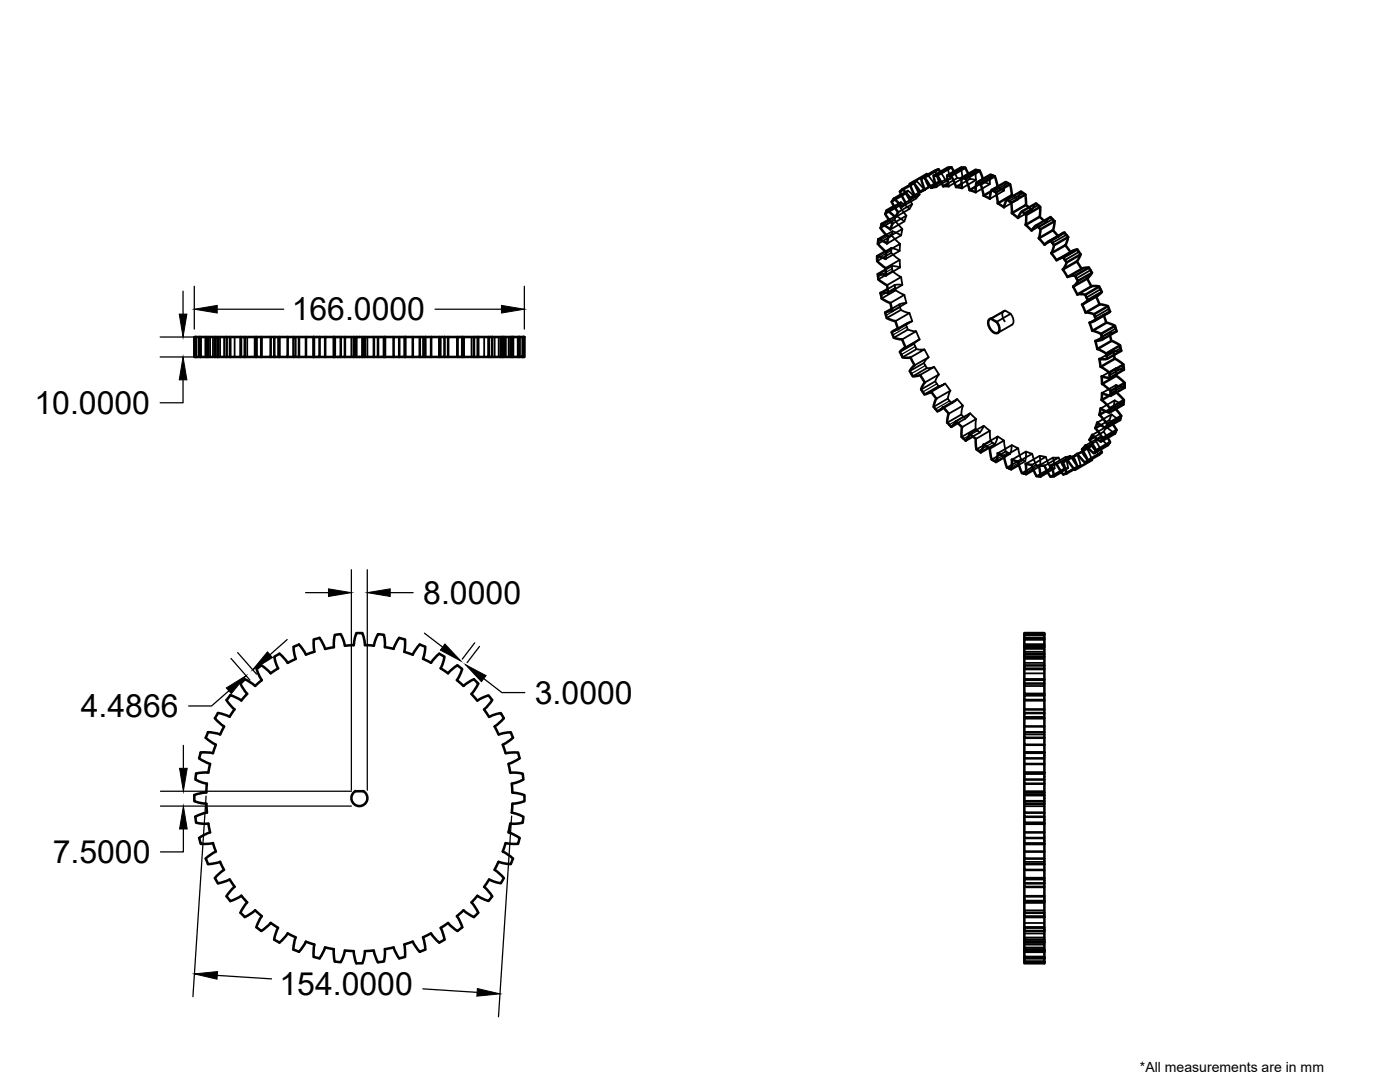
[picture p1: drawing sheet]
<svg xmlns="http://www.w3.org/2000/svg" width="279mm" height="216mm" viewBox="0 0 279 216" stroke-linecap="round" stroke-linejoin="round" font-family="sans-serif">
<defs><g id="words">
<g font-size="6.4">
<text x="58.2" y="63.9">166.0000</text>
<text x="6.9" y="82.6">10.0000</text>
<text x="84.5" y="120.5">8.0000</text>
<text x="16.1" y="143.1">4.4866</text>
<text x="106.7" y="140.4">3.0000</text>
<text x="10.5" y="172.2">7.5000</text>
<text x="55.8" y="198.6">154.0000</text>
</g>
<text font-size="2.8" x="227.5" y="214">*All measurements are in mm</text>
</g></defs>
<!-- layer: MD_Visible -->
<g fill="none" stroke="#000" stroke-width=".51">
<path d="M178.4 39.7l-.4 .6M179.6 38.2l1.1 2.2-.7 .8-1.6-1.6M179.9 38.8l-1.5 .9M180.1 37.8l1.6 1.7M180.1 37.8l-.5 .4M181.6 36.7l.9 2.2-.8 .6M181.6 36.9l-1.5 .9M182.2 36.3l1.4 2 .9-.5M183.8 35.6l.8 2.3-1 .4M183.8 35.6l2.8-1.6 .7-.2-2.8 1.6zM184.5 35.4l1.3 2.1M185.1 34.9l-.1-.2-3.4 2"/>
<path d="M186.3 35l.6 2.3-1.1 .2M186.3 35.1l2.8-1.7h.8l-2.8 1.6zM186.8 36.9l-1 .6M187 35l1.2 2.2M187.3 33.8l.4 .5M189 35l.4 2.2-1.2-.1 1-.5M189 35l2.9-1.6 .7 .1-2.8 1.6zM189.8 35.1l1 2.2M189.9 33.4l.5 .8M191.9 36.7l-1.1 .6M191.9 35.5l.1 2-1.2-.2M191.9 35.5l2.8-1.6 .8 .2-2.8 1.6z"/>
<path d="M192.6 33.5l.6 1.2M192.7 35.7l.8 2.2 1.3-.7M194.9 36.4l-.2 2-1.2-.5M194.9 36.4l2.8-1.6 .8 .4-2.8 1.6zM195.5 34.1l.7 1.6M195.7 36.8l.6 2.2M196.3 39l1.3 .6M197.8 38.1l-1.5 .9M197.9 37.9l-.4 1.7M197.9 37.9l2.8-1.6 .9 .5-2.8 1.6zM198.5 35.2l.6 2M198.8 38.4l.3 2.2"/>
<path d="M200.9 39.8l-.5 1.6-1.3-.8M201 39.8l2.8-1.6 .8 .6-2.8 1.6zM201.6 36.8l.3 2.1M202.2 39.1l-.3-.2-2.8 1.7M204.6 38.8l.2 2.1-2.8 1.6M175 51.1l1.7 .6M175.3 55.7l1.7 1.2M175.7 58.5l.3 1.1M175.9 59.6l1.8 .9M176.7 50.2l-1.7 .9v1l1.8 1.4v1.5l-1.6-.3M176.8 53.8l-1.6 .9 .1 1M176.8 46.9l-1.5 .9a1.11 1.11 0 0 0 .5 1.5l1 1v1.4"/>
<path d="M177 42l1.7 1.3M177 42l-.3 .7 1.4 2M177 56.9l.3 1.6M177.1 57.7l-1.4 .8M177.3 58.4l-1.6 .1M177.4 43.8l-1.4 .9-.3 .8 1.6 1.8-.3 1.3-1.7-.9M177.9 40.3l1.3 2M178.1 44.6l-.4 1.2-1.8-1.1M178.4 41.1l-1.4 .9M179.3 42.3l-.6 1M201.8 40.4l.1 2.1 1.3 1 .7-1.3M204 42.2l2.8-1.6 .8 .7-2.8 1.6z"/>
<path d="M204.7 44.8l1.2 1.2 1-1.1M204.7 40.9l.6 .5M204.8 42.9l-.1 1.9M206.9 44.9l2.8-1.6 .8 .8-2.9 1.7zM207.3 47.5l1.2 1.3 1.1-.8M207.5 43.2l.9 .9M207.5 43.2l-2.8 1.7M207.6 41.3l-.1 1.9M207.6 45.8l-.3 1.7 2.8-1.6M209.6 48l2.8-1.6 .8 .9-2.8 1.6zM210.1 45.9l1 1.2M210.3 48.9l-.5 1.6 1.1 1.4 1.3-.5"/>
<path d="M210.5 44.1l-.4 1.8M212.1 53.8l1 1.5M212.2 51.4l2.8-1.6 .7 1-2.8 1.6zM212.4 46.4l-3.2 1.8M212.6 48.9l1 1.4M213.2 47.3l-.6 1.6-2.8 1.6M214 50.1l-2.8 1.7M214.5 55l-1.4 .3M214.5 55l2.8-1.6 .6 1-2.8 1.6zM214.9 52.2l-2.8 1.6 .8-1.4M215 58.8h1.6M215 49.8l-1.1 .3"/>
<path d="M215.1 56.1l-.9 1.1 .8 1.6M215.7 50.8l-.8 1.3 1 1.5 .6-.2h.8M215.9 53.7l-2.8 1.6M216.6 58.8l2.8-1.6 .5 1.1-2.8 1.6zM217 55.6l.8 1.5M217 55.6l-2.8 1.6M217.1 59.9l-1.2 .9M217.8 57.1l1.6 .1M217.8 57.2l-2.8 1.6M217.9 54.4l-.9 1.2M218.8 59.2l.6 1.5M219.9 58.3l-.6 .5-3 1.8"/>
<path d="M39 67.2h-.2v4h.2M39 67.2h.1v4h-.1zM39.1 67.2h.7M39.1 71.2h.7M39.8 67.2h.2v4h-.2zM40 67.2h1.1M40 71.2h1.1M41.1 67.2h.4v4h-.4zM41.5 67.2h1.4M41.5 71.2h1.4M42.9 67.2h.6v4h-.6zM43.5 67.2h1.7"/>
<path d="M43.5 71.2h1.7M45.2 67.2h.8v4h-.8zM46 67.2h2M46 71.2h2M48 67.2h.9v4h-.9zM48.9 67.2h2M50.9 71.2h.3M51.2 67.2h-.3v4h-2M51.2 67.2h.9v4h-.9zM52.1 67.2h1.9M54 71.2h.7M54.7 67.2h-.7v4h-1.9"/>
<path d="M54.7 67.2h1.1v4h-1.1zM55.8 67.2h1.6M57.4 71.2h1.2M58.6 67.2h-1.2v4h-1.6M58.6 67.2h1.1v4h-1.1zM59.7 67.2h1.4M62.6 67.2h-1.5v4h-1.4M62.6 67.2v4v-4h1.2M62.6 67.2h.1M64.9 67.2h-1.1v4h-2.7M64.9 71.2h1.7M66.6 67.2h-1.7v4h-1.1"/>
<path d="M66.6 67.2h.2M66.6 67.2v4M68 67.2h-1.2v4h-.2M68.8 67.2h-.8v4h-1.2M70.6 67.2h-1.8v4h-.8M71.1 67.2h-.5v4h-1.8M72.3 67.2h-1.2v4h-.5M72.8 67.2h-.5v4h-1.2M74.6 67.2h-1.8v4h-.5M75.4 67.2h-.8v4h-1.8M76.6 67.2h-1.2v4h-.8M76.6 71.2h.2"/>
<path d="M76.8 67.2h-.2v4h-1.2M76.8 67.2h1.7M76.8 71.2h1.7M76.8 67.2v4M78.5 67.2h1.2v4h-1.2zM79.7 71.2h1.1v-4l.1 4M79.7 67.2h2.7M80.8 71.2h.1M83.8 67.2h-1.4v4h-1.5M84.9 67.2v4h-1.1M86 67.2h-2.2v4h-1.4M87.7 67.2h-1.7v4h-1.1"/>
<path d="M88.7 67.2v4h-1M89.4 67.2h-1.7v4h-1.7M91.3 67.2h-1.9v4h-.7M92.2 67.2v4h-.9M92.5 67.2h-1.2v4h-1.9M94.6 67.2h-2.1v4h-.3M95.4 67.2h-.8v4h-2.1M95.4 67.2v4h-.8M95.4 67.2h2.1M98.2 67.2h-.7v4h-2.1M98.2 67.2v4h-.7M98.2 67.2h1.7"/>
<path d="M100.5 67.2h-.6v4h-1.7M100.5 67.2v4h-.6M100.5 67.2h1.4M102.4 67.2v4h-.5M103.4 67.2h-1.5v4h-1.4M103.7 67.2v4h-.3M103.7 71.2h.6v-4h.4v4h-.2M104.3 67.2h-.9v4h-1M104.5 67.2v4h-.2M176.7 62.4l.3 1.1 1.7 .6M177.7 60.4l.4 1.6M178 66.3l.4 1.1 1.6 .3 .6 1.2 .1 .4-1.1 .9"/>
<path d="M178 61.6l-1.3 .8M178.1 62.1l-1.4 .3M178.7 64.1l.6 1.6M179.2 65.6l-.8 .4M179.2 65.7l-1.3 .6M179.6 70.2l.5 1.1h1.6M180.7 69.3l-.3 .2M181.7 71.3l.8 1.6-.9 1.1 .6 1.1 1.4-.3M183.6 74.8l1 1.5-.8 1.4M183.8 77.7l.7 1 1.3-.5M185.8 78.1l1.1 1.4-.6 1.6M185.8 78.2l-.3 .1"/>
<path d="M197.8 63.6a1.18 1.18 0 0 0-.3 1.9 1.27 1.27 0 0 0 1.8 .8 1.88 1.88 0 0 0-.4-2.1M197.8 63.6l1.1 .6M216 60.7l.7 1.7 1.6 .3M217.4 64.4l.6 1.6M218 66l1.7 .6M218.3 62.7l2.8-1.6 .4 1.1-2.8 1.6zM218.6 68l.4 1.6 1.7 .9M218.7 63.8l-1.3 .6M219.4 71.6l.2 1.6 1.8 1.1M219.4 60.7l1.7 .4M219.5 60.7l-2.8 1.7M219.7 66.6l2.8-1.6 .3 1.1-2.8 1.6z"/>
<path d="M219.9 75.1v1.5l1.7 1.4M219.9 75.1l1.6 .3M219.9 78.4v1.4M219.9 78.4l1.7 .6M220 67.7l-1.4 .3M220.3 62.9l.5 1.5M220.7 70.5l2.8-1.6 .3 1.1-2.8 1.6zM220.8 64.4l1.7 .6M220.8 64.4l-2.8 1.6M221 71.6h-1.6M221.1 62.4l-2.8 1.7M221.4 74.4l2.8-1.7 .1 1.1-2.8 1.6z"/>
<path d="M221.4 79l-1.5 .8 1.6 1.6M221.5 66.9l.3 1.1M221.5 62.2l-.3 .2M221.6 78l2.9-1.6v1l-2.9 1.6zM221.8 68l1.7 .9M221.8 68l-2.8 1.6M222.3 70.8l.1 .8M222.5 71.6l-2.8 1.6M222.5 71.6l1.7 1.1M222.7 74.7v.3l1.7 1.4M222.8 75l-2.9 1.6M222.8 78.3l1.5 1.5"/>
<path d="M186.3 81.2l.7 .9 1.2-.8M188.2 81.2l1.1 1.3-.3 1.8M188.3 81.4l-.8 .5M189 84.3l.8 .9M189.8 85.2l.6-.5 .4-.6 1.2 1.1-.1 2M191.1 84.4l-1.3 .8M191.9 87.2l.8 .7M192.7 87.9l.8-1.3 1.2 1 .2 2 .8 .7M194.1 87.1l-1.4 .8M197.3 89.4l-1.6 .9M197.5 89.5l.4 2.2 .9 .5M197.6 89.5l-1.3-.8-.6 1.6"/>
<path d="M199.1 90.4l1.3 .6 .3 1.4a1.13 1.13 0 0 0 1.1 1.2M199.1 90.4l-.3 1.8M200.4 91.2l-1.6 1M201.8 93.6l.1-1.9 1.3 .5 .7 2.2 .9 .2 1.5-.8M203.3 92.8l-1.5 .8M204.7 92.5l1.2 .3M204.7 92.6l.1 2M205.9 92.8l1 2.2M206.9 95l.7 .1M207.3 92.9h1.2M207.3 92.9l.3 2.2M208.5 92.9l1.1 2.2"/>
<path d="M209.1 94.2l-1.5 .9M210.4 95l-.8 .1M211.8 94.2l-1.4 .8M212.2 94.7l-1.3-2.1-1.1 .2 .5 2.2M212.9 94.5l-.7 .2M214.2 91.2l.8-.6 1.6 1.7M214.2 91.2l.9 2.2M214.4 93.6l-1.5 .9M215.1 90.7l-.9 .5M216.6 92.3l.5-.4 2.8-1.7-.5 .5zM216.9 89.1l-.9 .6M217.4 87.7l.6-.9 1.7 1.3"/>
<path d="M217.4 87.7l1.3 2.1M217.8 91.6l.1 .2M217.9 91.8l-3.4 1.9-1.4-1.9-1 .4 .8 2.3M218.3 90.4l-1.6-1.5-.8 .8 1.2 2.1M218.4 87.2l-1 .6M218.7 89.9l2.8-1.7-.4 .6-2.8 1.6zM219 84.3l1.7 1.1M219 84.3l-.4 1.1 1.4 2M219.6 89.7l.3 .5M219.7 84.8l-1.1 .6M220 87.4l2.8-1.6-.3 .7-2.8 1.6zM220.7 82.1l-1.3 .7 1.6 1.8"/>
<path d="M221 84.6l2.8-1.6-.3 .8-2.8 1.6zM221.1 87.3l.4 .9M221.4 82.3l-1.8-.8-.2 1.3M221.5 81.4l2.8-1.6-.1 .9-2.8 1.6zM222.1 84.6l.7 1.2M222.6 81.6l1.1 1.4M45.2 139.7l1.6 1.8-1 1.5M45.9 138.7l2.3 1.1M46 138.7l-.8 1M48.8 135.5l2.1 1.4M48.9 135.6l-.9 .8 1.3 2-1.1 1.4M55.8 130.5l-1.1 .5 .8 2.4-1.5 .9-1.1-1-.8-.5-.9 .7 1.1 2.2-1.4 1.2"/>
<path d="M59.7 128.6l1.3 2 1.8-.6M59.7 128.6l-1.1 .5 .4 2.4-1.3 .6-.3 .2-1.6-1.9M64.9 129.5l-1.1-2.2-1.2 .3 .1 2.4M68.8 128.8l-.8-2.3-1.2 .2-.2 2.4-1.7 .4M68.8 128.9l1.8-.2 .5-2.4h1.2l.5 2.4 1.8 .1 .8-2.3 1.2 .2 .2 2.4M76.8 129.1l1.7 .4 1.2-2.2 1.1 .3-.1 2.4M83.8 128.6l-1.4 2-1.7-.5M83.8 128.6l1.1 .5-.5 2.4 1.6 .8 1.7-1.9M87.7 130.5l1 .5-.8 2.4 1.5 .9 1.9-1.5 .9 .7-1 2.2M94.6 135.5l-2.1 1.4-1.3-1.2M94.6 135.6l.8 .8-1.3 2.1 1.2 1.3M98.2 139.7l-.7-1-2.2 1.1"/>
<path d="M98.2 139.7l-1.6 1.9M204.4 127.3h4v.3h-4zM204.4 128.6h4v.5h-4zM204.4 129.1v1.4M204.4 130.5h4v.5h-4zM204.4 131v1.8M204.4 132.8h4v.7h-4zM204.4 133.5v2.1M204.4 135.6h4v.8h-4zM204.4 136.4v2.1h4v.2M204.4 138.7h4v1h-4zM204.4 139.7v1.9h4v.7"/>
<path d="M204.4 126.5v-.2h4v.2M204.4 126.5h4v.2h-4zM204.4 126.7v.6M204.4 127.6v1M204.4 138.5v.2M208.4 129.1v1.4M208.4 131v1.8M208.4 133.5v2.1M208.4 136.4v2.1M208.4 139.7v1.9M208.4 126.7v.6M208.4 127.6v1"/>
<path d="M39.7 151.3l2.2 1.1-.3 1.8-2.5 .2-.1 1.2 2.3 .8M41 147.2l2.1 1.4M41.2 158.1l-1.5 .3-.9 .3v1.2l2.4 .5 .1 1.8M41.3 156.4l-.1 1.7M41.5 146.1l-.4 1.1M42.9 143.3l1.8 1.7-.8 1.5-2.4-.4M43.1 148.6l-.6 1.7-2.5-.1-.2 1.1M43.5 142.3l2.3 .7M43.5 142.3l-.6 1M70.6 158.1l.3-.3h1.6a1.6 1.6 0 0 1 .5 2.4 1.6 1.6 0 0 1-2.3 .3 1.6 1.6 0 0 1-.1-2.4zM96.6 141.6l1 1.4M97.6 143l2.3-.7 .6 1"/>
<path d="M99.5 146.6l2.4-.5 .5 1.1M100.3 148.6l.6 1.7 2.5-.1 .3 1.1-2.2 1.1 .3 1.8 2.5 .2 .2 1.2-2.3 .8 .1 1.7 2.4 .6v1.2l-2.4 .5-.2 1.8 2.4 .8-.2 1.2-2.4 .2-.4 1.7 2.2 1.1M100.5 143.3l-1.8 1.7 .8 1.6M102.4 147.2l-2 1.4M204.4 142.3h4v1h-4zM204.4 143.3v1.6h4v1.2M204.4 146.1h4v1.1h-4zM204.4 147.2v1.4h4v1.5M204.4 148.6v2.7h4v1.1M204.4 151.3v1.1h4v1.8M204.4 154.2v.2h4v1.2M204.4 154.4v1.2h4v.8"/>
<path d="M204.4 155.6v.8h4v1.8M204.4 156.4v1.8h4v.5M204.4 158.2v.5h4v1.2M204.4 158.7v1.2h4v.5M204.4 159.9v.5h4v1.8M204.4 141.6v.7M204.4 144.9v1.2M204.4 152.4v1.8M204.4 154.2h4M208.4 143.3v1.6M208.4 147.2v1.4M208.4 150.1h-4l4 .1v1.1"/>
<path d="M208.4 154.2v.2M208.4 150.1v.1M39 163l.1 1.2 2.5 .2M39.8 167.2l.2 1.2 2.5-.2 .6 1.7M41.3 162.1l-2.3 .9M41.6 164.3l.3 1.8-2.2 1.1M43.1 169.9l-2 1.4 .4 1.1 2.4-.4M43.9 172l.8 1.6-1.1 .9-.7 .7 .6 1.1 2.3-.8M45.8 175.5l1 1.5-1.6 1.8M48.2 178.7l1.1 1.4-1.3 2M48.2 178.7l-2.3 1.1-.7-.9M95.3 178.8l2.2 1 .7-.9"/>
<path d="M95.3 178.7l-1.2 1.4 1.3 2M97.6 175.5l-1 1.5 1.6 1.8M98.7 173.6l1.8 1.6-.3 .5-.3 .6-2.3-.8M99.5 172l-.8 1.6M100.4 169.9l2 1.4-.5 1.1-2.4-.4M103.7 167.2l-.3 1.2-2.5-.1-.6 1.6M204.4 160.4v1.8h4v.8M204.4 162.2v.8h4v1.2M204.4 163v1.2h4v.2M204.4 164.2v.2M204.4 164.4v1.7h4v1.1M204.4 166.1v1.1h4v2.7"/>
<path d="M204.4 167.2v1.2h4h-4M204.4 168.4v1.5h4v1.4M204.4 169.9v1.4h4v2.3M204.4 171.3v1.1h4M204.4 172.4v1.2h4v1.6M204.4 173.6v1.6h4v1.8M204.4 175.2v1.1h4M204.4 176.3v.7h4v1.9M204.4 177v1.9h4v1.2M204.4 178.9v.9h4M204.4 179.8v.3h4v2M204.4 168.4h.1"/>
<path d="M204.4 164.4h4M208.4 164.4v1.7M50.9 181.6l-2.1 1.4-.8-.9M50.9 181.6l1.3 1.2-1 2.2M51.2 185l.9 .8 1.9-1.7 1.5 1-.6 1.4-.2 1 1.1 .6 1.6-1.8M57.4 186.2l1.6 .8-.4 2.5M61 187.9l1.7 .6-.1 2.4 1.2 .3 1.1-2.2 1.7 .4 .2 2.5 1.2 .1 .8-2.3M61 187.9l-1.3 2-1.1-.4M68.8 189.7l1.8 .1 .2 1.5 .3 .9h1.2l.5-2.4M74.6 189.7l-1.8 .1M76.8 189.4l-.2 2.5h-.6l-.6 .1-.4-.9-.4-1.4M80.7 188.5l1.7-.6 1.4 2 1.1-.4"/>
<path d="M80.7 188.5l.1 2.4-1.1 .3-1.2-2.2-1.7 .4M91.2 182.8l1.1 2.2M92.2 185l-.9 .8-.8-.6-1.1-1-1.4 1 .7 2.3-1 .6-1.7-1.8-1.6 .7 .5 2.5M95.4 182.1l-.8 .9-2.1-1.4-1.3 1.2M204.4 180.1v2h4v.9M204.4 182.1v.9h4M204.4 183v2h4v.8M204.4 185v.8h4M204.4 185.8v1.7h4v.6M204.4 187.5v.6h4M204.4 188.1v1.4h4v1.4M204.4 189.5v.4h4"/>
<path d="M204.4 189.9v1h4v1M204.4 190.9v.3h4M204.4 191.2v.7h4v.3h-4v-.2M204.4 191.9v.1h4M208.4 183v2M208.4 185.8v1.7M208.4 188.1v1.4"/>
</g>
<!-- layer: MD_Hidden -->
<g fill="none" stroke="#000" stroke-width=".36">
<path d="M180.8 38.6l1.3 2.1-2.9 1.6M181.2 38l-.4 .6-2.8 1.7M181.2 38l1.6 1.6M181.2 38l-1.3 .8M182.4 36.6l1.1 2.2-2.8 1.6M182.9 36.2l-.5 .4-2.8 1.6M182.9 36.2l1.6 1.7M182.9 36.2l-1.3 .7M183.5 38.8l-.7 .8-2.8 1.6M183.6 38.3l-1.1 .6M184.4 35.1l.9 2.2-3.6 2.2M185.1 34.9l1.3 1.8"/>
<path d="M186.4 36.7l-1.9 1.1M186.6 34l.8 2.3-2.8 1.6M187.4 36.3l-1 .4M187.7 34.3l.9 1.6M188.6 35.9l-1.8 1M189.1 33.4l.6 2.3-2.8 1.6M189.7 35.7l-1.1 .2M190.4 34.2l.6 1.3M191 35.5l1.2 .1M191 35.5l-1.8 1.1M191.9 33.4l.3 2.2-2.8 1.6M193.2 34.7l.4 1"/>
<path d="M193.6 35.7l1.2 .2M193.6 35.7l-1.7 1M194.7 33.9l.1 2-2.8 1.6M196.2 35.7l.1 .6M196.3 36.3l1.2 .4M196.3 36.3l-1.5 .9M197.7 34.8l-.2 1.9-2.7 1.7M199.1 37.2v.2M199.1 37.4l1.3 .6M199.1 37.4l-1.3 .7M200.7 36.3l-.3 1.7-2.8 1.7M202.2 39.1l1 .7"/>
<path d="M203.8 38.2l-.6 1.6-2.8 1.6M177.9 50.5l1.7 1.4-2.9 1.6M177.9 49.5v1l-2.9 1.6M177.9 49.5l1.7 .6M177.9 49.5l-1.2 .7M178 53.1l.1 1-2.8 1.6M178 53.1l1.6 .3M178 47l1.6 1.7-2.8 1.6M178 53.1l-1.2 .7M178.1 54.1l1.7 1.2-2.8 1.6M178.1 46.1l-.1 .9-2.8 1.7M178.1 46.1l1.7 .9"/>
<path d="M178.1 46.1l-1.3 .8M178.5 56.9l.3 1-2.8 1.7M178.5 43.9l1.6 1.8-2.8 1.6M178.5 56.9l-1.4 .8M178.8 57.9l1.7 .9-2.8 1.7M178.8 43.1l-.3 .8-2.8 1.6M178.8 43.1l1.7 1.1M178.8 43.1l-1.4 .7M179.5 41.1l1.4 1.9-2.8 1.7M179.6 51.9v1.5l-2.8 1.6M179.6 48.7v1.4l-2.9 1.6M179.8 40.4l-.3 .7-2.8 1.6"/>
<path d="M179.8 40.4l1.7 1.3M179.8 40.4l-1.4 .7M179.8 55.3l.3 1.6-2.8 1.6M180.1 56.9h-1.6M180.1 45.7l-.3 1.3-2.8 1.6M180.5 58.8l.4 1.7-2.8 1.6M180.9 43l-.4 1.2-2.8 1.6M182.1 40.7l-.6 1-2.8 1.6M205.4 41.4l.6 .5M206.8 40.6l-.8 1.3-2.8 1.6M208.4 44.1l.3 .3M209.7 43.3l-1 1.1-2.8 1.6"/>
<path d="M211.2 47.1l.1 .1M211.3 47.2l-2.8 1.7M212 46.6l-.7 .6M213.7 50.3h.1M213.7 50.3l-2.8 1.6M214 50.1l-.3 .2M218.8 59.1l-2.8 1.6M218.8 59.1v.1M219.1 59l-.3 .1M41.2 67.2v4M41.3 67.2v4M41.6 67.2v4"/>
<path d="M41.9 67.2v4M42.5 67.2v4M43.1 67.2v4M43.9 67.2v4M44.7 67.2v4M45.8 67.2v4M46.8 67.2v4M48.2 67.2v4M49.3 67.2v4M52.2 67.2v4M55.5 67.2v4M59 67.2v4"/>
<path d="M62.7 67.2v4M66.6 67.2v4M70.1 67.2v4M71 67.2v4M72.5 67.2v4M73.3 67.2v4M76.8 67.2v4M80.7 67.2v4M84.4 67.2v4M87.9 67.2v4M91.2 67.2v4M94.1 67.2v4"/>
<path d="M95.3 67.2v4M96.6 67.2v4M97.6 67.2v4M98.7 67.2v4M99.5 67.2v4M100.4 67.2v4M100.9 67.2v4M101.5 67.2v4M101.9 67.2v4M102.2 67.2v4M102.3 67.2v4M179.5 60.7l.3 1.1-2.8 1.7"/>
<path d="M179.5 60.7l-1.5 .9M179.8 61.8l1.7 .7-2.8 1.6M180.8 64.7l.4 1.1-2.8 1.6M180.9 60.5l-1.4 .2M181.2 64.4l-2 1.2M181.2 65.8l1.6 .3-2.8 1.6M181.5 62.5l.6 1.6-2.9 1.6M182.1 64.1l-.9 .3-3.2 1.9M182.4 68.6l.5 1.1-2.8 1.6M182.8 66.1l.7 1.6-2.8 1.6M182.9 69.7h1.6l-2.8 1.6M183.2 67.9l-2.5 1.4"/>
<path d="M183.5 67.7l-1.1 .9-2.8 1.6M184.4 72.4l.6 1-2.8 1.7M184.5 69.7l.8 1.6-2.8 1.6M185 73.4l1.4-.2-2.8 1.6M185.3 71.3l-.9 1.1-2.8 1.6M186.4 73.2l1 1.5-2.8 1.6M186.6 76.1l.7 1-2.8 1.6M187.3 77.1l1.3-.6-2.8 1.6M187.4 74.7l-.8 1.4-2.8 1.6M188.3 76.7l-2.5 1.5M188.6 76.5l1.1 1.5-2.8 1.6M189.1 79.5l.8 1-2.8 1.6"/>
<path d="M189.7 78l-.6 1.5-2.8 1.7M191 79.6l1.2 1.3-2.8 1.7M197.8 63.6l2.8-1.6 1.1 .6-2.8 1.6M200.4 62.1l-2.9 1.6M200.6 62a.95 .95 0 0 0-.4 1.5l.3 .6M201.7 62.6a1.5 1.5 0 0 1 .1 2.3M202 64.8l-2.9 1.6M220.3 62.8l-2.9 1.6M220.3 62.8v.1M221.1 62.4l-.8 .4M221.4 66.4l-2.8 1.6M221.4 66.4l.1 .5"/>
<path d="M222.2 70l-2.8 1.6M222.2 70l.2 .8M222.5 79.9l1.7 .8M222.7 73.5l1.6 .3M222.7 78.2l.1-1.4-2.9 1.6M222.7 73.5l-2.8 1.6M222.7 73.5v1.2M222.7 78.2l-1.3 .8M222.7 78.2l.1 .1M222.8 76.8l1.7 .6M222.8 66.1l-1.4 .3M223.8 70h-1.6"/>
<path d="M189.9 80.5l1.1-.9-2.8 1.7M190.3 80.2l-2 1.2M191.9 82.7l.7 .8M192.2 80.9l-.3 1.8-2.9 1.6M192.6 83.5l1-1-2.8 1.6M192.6 83.5l-1.5 .9M193.6 82.5l1.2 1.1-2.8 1.6M194.7 85.6l.8 .7M194.8 83.6l-.1 2-2.8 1.6M195.5 86.3l.8-1.3-2.8 1.6M195.5 86.3l-1.4 .8M196.3 85l1.2 1-2.7 1.6"/>
<path d="M197.5 86l.2 2-2.8 1.7M197.7 88l.8 .6M198.5 88.6l.6-1.5-2.8 1.6M198.5 88.6l-1.2 .8M199.1 87.1l1.3 .8-2.8 1.6M199.1 90.4l2.8-1.6-.3 1.8M200.4 87.9l.3 2.2-2.8 1.6M200.7 90.1l.9 .5M201.6 90.6l-1.2 .6M201.9 88.8l1.3 .7-2.8 1.6M202 91.7l2.7-1.6-.1 1.9M203.2 89.5l.6 2.2-2.8 1.6"/>
<path d="M203.8 91.7l.8 .3M204.6 92l-1.3 .8M204.7 92.6l2.8-1.6 .1 2M204.7 90.1l1.3 .5-2.8 1.6M206 90.6l.8 2.2-2.8 1.6M206.8 92.8l.8 .2M207.3 92.9l2.8-1.6 .4 2.2M207.5 91l1.2 .2-2.8 1.6M207.6 93l-1.3 .8M208.7 91.2l1 2.2-2.8 1.6M209.7 93.4l.8 .1M209.8 92.8l2.8-1.6 .6 2.2"/>
<path d="M210.1 91.3h1.2l-2.8 1.6M210.5 93.5l-1.4 .7M211.3 91.3l1.1 2.2-2.8 1.6M212.1 92.2l2.8-1.6 .8 2.3M212.6 91.2l1.1-.2-2.8 1.6M213.2 93.4l-1.4 .8M213.2 93.4l-.8 .1M213.7 91l1.3 2-2.8 1.7M214.2 91.2l-1.1 .6M214.9 90.6l1-.4 1.4 1.9M215.7 92.9l-1.3 .7M215.7 92.9l-.7 .1"/>
<path d="M217 89.6l.8-.7-2.8 1.7M217 89.6l.9 2M217 89.6l-1.9 1.1M217.8 88.9l1.6 1.8M218.8 88.1l.7-.9-2.8 1.7M218.8 88.1l.8 1.6M218.8 88.1l-1.9 1M219.5 87.2l1.6 1.6M220.3 86.1l.5-.9-2.8 1.6M220.3 86.1l.8 1.3M220.3 86.1l-1.9 1.1M220.8 85.2l1.7 1.3"/>
<path d="M221.4 83.8l.4-1.1-2.8 1.6M221.4 83.8l.7 .8M221.4 83.8l-1.7 1M221.8 82.7l1.7 1.1M222.2 81.2l.3-1.3-2.8 1.6M222.2 81.2l-1.5 .9M222.2 81.2l.5 .4M204.4 129.5h4M204.4 130h4M204.4 130.6h4M204.4 131.5h4M204.4 132.3h4"/>
<path d="M204.4 133.4h4M204.4 134.4h4M204.4 135.7h4M204.4 136.9h4M204.4 139.8h4M204.4 128.7h4M204.4 128.8h4M204.4 129.1h4M204.4 157.9h4M204.4 143h4M204.4 146.6h4M204.4 150.3h4"/>
<path d="M204.4 154.2h4M204.4 164.4h4M204.4 168.3h4M204.4 172h4M204.4 175.5h4M204.4 178.8h4M204.4 160.9h4M204.4 181.7h4M204.4 182.8h4M204.4 184.2h4M204.4 185.2h4M204.4 186.3h4"/>
<path d="M204.4 187.1h4M204.4 187.9h4M204.4 188.5h4M204.4 189.1h4M204.4 189.4h4M204.4 189.7h4M204.4 189.8h4"/>
</g>
<!-- layer: MD_Visible Narrow -->
<g fill="none" stroke="#000" stroke-width=".36">
<path d="M187 33.9l-2.8 1.6M189.5 33.4l-2.8 1.6M192.2 33.4l-2.8 1.7M195.1 34l-2.8 1.6M198.1 35l-2.8 1.6M201.1 36.5l-2.7 1.7M204.2 38.5l-2.8 1.6M207.2 40.9l-2.8 1.6M210.1 43.7l-2.8 1.6M212.8 46.9l-2.8 1.6M215.3 50.3l-2.8 1.6M217.6 53.9l-2.8 1.6"/>
<path d="M219.6 57.7l-2.8 1.7M221.3 61.6l-2.8 1.6M222.7 65.6l-2.8 1.6M223.6 69.5l-2.7 1.6M224.3 73.3l-2.9 1.6M224.5 76.9l-2.9 1.6M219.6 90.5l-2.8 1.6M221.3 88.5l-2.8 1.6M222.7 86.1l-2.8 1.7M223.6 83.4l-2.7 1.6M224.3 80.3l-2.9 1.6"/>
</g>
<!-- layer: MD_Hidden Narrow -->
<g fill="none" stroke="#000" stroke-width=".25">
<path d="M181 38.3l-2.8 1.7M182.7 36.4l-2.8 1.6M177.9 50l-2.9 1.6M178.1 53.6l-2.9 1.6M178.1 46.6l-2.9 1.6M178.6 57.4l-2.7 1.6M178.6 43.5l-2.7 1.6M179.6 40.7l-2.8 1.6M179.6 61.3l-2.8 1.6M181 65.2l-2.8 1.6M182.7 69.1l-2.8 1.7M184.7 72.9l-2.8 1.7"/>
<path d="M187 76.6l-2.8 1.6M189.5 80l-2.8 1.6M192.2 83.1l-2.8 1.7M195.1 85.9l-2.8 1.6M198.1 88.3l-2.8 1.7M201.1 90.3l-2.7 1.6M204.2 91.8l-2.8 1.7M207.2 92.9l-2.8 1.6M210.1 93.4l-2.8 1.6M212.8 93.5l-2.8 1.6M215.3 93l-2.8 1.6"/>
</g>
<!-- layer: 0 -->
<g fill="none" stroke="#000" stroke-width=".25">
<path d="M36.5 58.1v4.6M38.8 57.1v8.6M104.6 57.1v8.6M32 67.2h10.3M32 71.2h10.3M36.5 75.8v4.6h-4.5M43.3 61.7h13.3M86.8 61.7h13.3M61 118.3h4.6M70.1 113.7v44M73.3 113.7v44M77.9 118.3h4.5"/>
<path d="M45.7 137.8l-3.5 3.1h-4.5M46.1 131.4l3.8 4.3M47.4 130.2l3.8 4.3M57.3 127.6l-3.4 3M84.7 126.3l3.6 2.8M94.7 128.3l-2.4 3.2M95.7 129l-2.5 3.2M96.5 135.4l3.7 2.8h4.5M32 157.9h38.1M36.6 148.7v4.6M41.1 158.9l-2.6 40M32 160.8h38.1"/>
<path d="M36.6 165.4v4.6h-4.6M102.1 162.8l-2.6 40.1M43.3 194.6l10.9 .7M84.4 197.3l10.8 .7"/>
</g>
<g fill="#000" stroke="#000" stroke-width=".2">
<path d="M35.8 62.7h1.5l-.8 4.5zM36.5 71.2l.8 4.6h-1.5zM38.8 61.7l4.5-.8v1.6zM100.1 60.9l4.5 .8-4.5 .8zM65.6 117.5l4.5 .8-4.5 .7zM73.3 118.3l4.6-.8v1.5zM45.2 137.3l3.9-2.5-2.9 3.6zM53.4 130.1l1 1.1-4 2.4zM88.8 128.5l3.2 3.4-4.1-2.2zM92.9 132.6l4.1 2.2-.9 1.2zM35.8 153.3h1.6l-.8 4.6zM36.6 160.8l.8 4.6h-1.6z"/>
<path d="M38.8 194.3l4.6-.4-.1 1.5zM95.3 197.3l4.5 1-4.6 .5z"/>
</g>
<use href="#words"/>
</svg>
